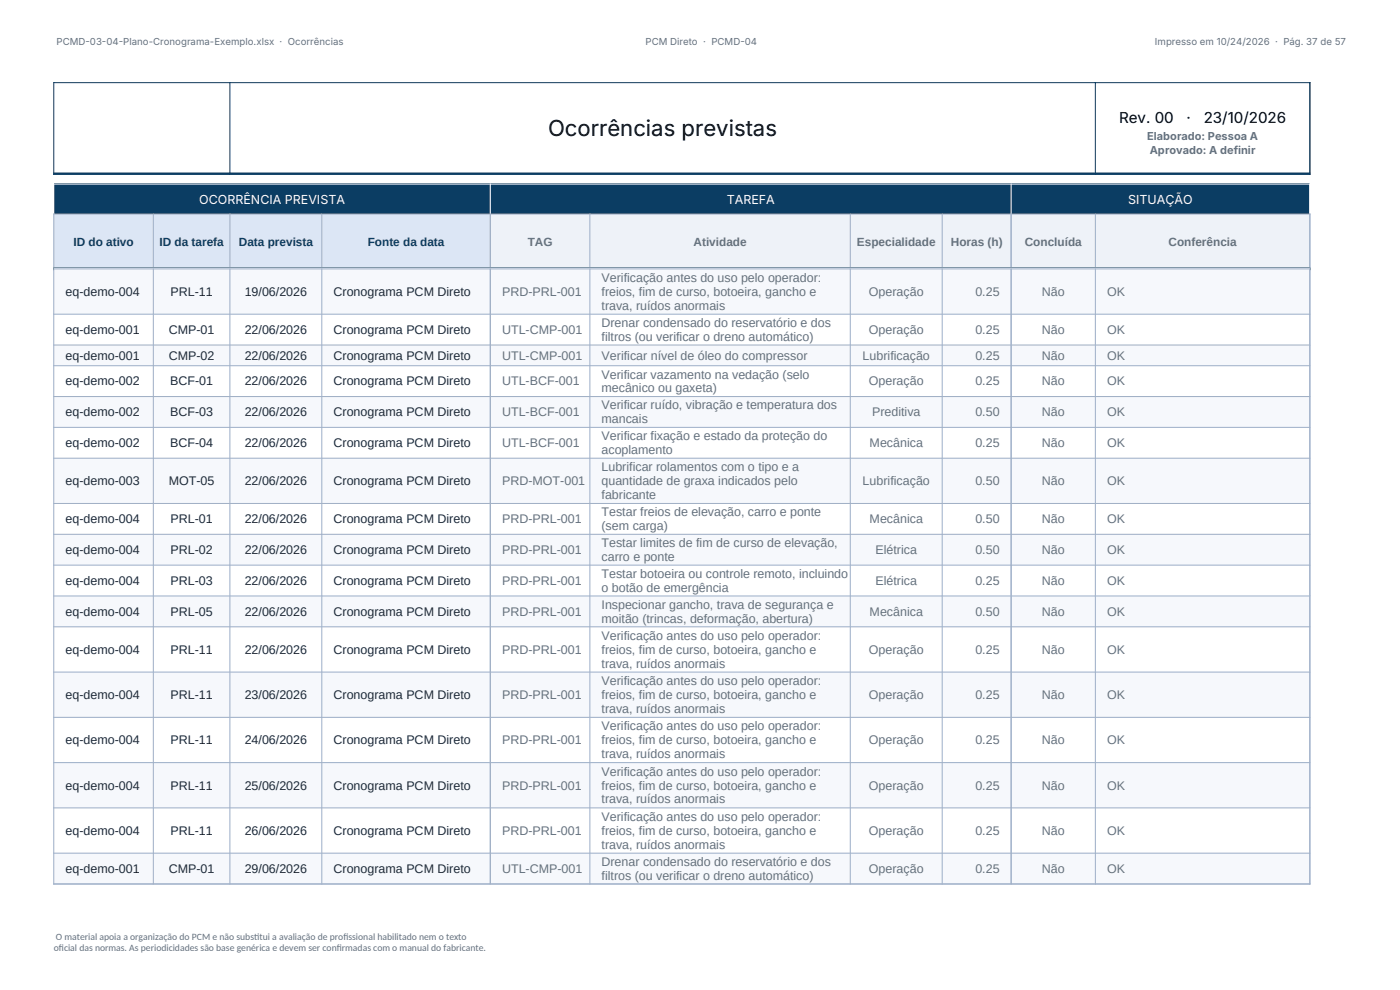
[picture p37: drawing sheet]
<svg xmlns="http://www.w3.org/2000/svg" width="297mm" height="210mm" viewBox="0 0 297 210" stroke-linecap="round" stroke-linejoin="round" font-family="sans-serif">
<defs><g id="words">
<text font-size="4.7" x="116.3" y="28.9">Ocorrências previstas</text>
<g font-size="3.2">
<text x="237.4" y="26.1">Rev. 00</text>
<text x="251.7" y="26.1">·</text>
<text x="255.4" y="26.1">23/10/2026</text>
</g>
<g font-size="2.6" fill="#fff">
<text x="42.3" y="43.2">OCORRÊNCIA PREVISTA</text>
<text x="154.2" y="43.2">TAREFA</text>
<text x="239.3" y="43.2">SITUAÇÃO</text>
</g>
<g font-size="2.6" fill="#64717d">
<text x="127.6" y="59.8">Verificação antes do uso pelo operador:</text>
<text x="106.5" y="62.8">PRD-PRL-001</text>
<text x="127.6" y="62.8">freios, fim de curso, botoeira, gancho e</text>
<text x="127.6" y="65.7">trava, ruídos anormais</text>
<text x="184.3" y="62.8">Operação</text>
<text x="206.9" y="62.8">0.25</text>
<text x="221" y="62.8">Não</text>
<text x="234.9" y="62.8">OK</text>
<text x="106.5" y="70.8">UTL-CMP-001</text>
<text x="127.6" y="69.4">Drenar condensado do reservatório e dos</text>
<text x="184.3" y="70.8">Operação</text>
<text x="206.9" y="70.8">0.25</text>
<text x="221" y="70.8">Não</text>
<text x="234.9" y="70.8">OK</text>
<text x="106.5" y="76.3">UTL-CMP-001</text>
<text x="127.6" y="76.3">Verificar nível de óleo do compressor</text>
<text x="127.6" y="72.3">filtros (ou verificar o dreno automático)</text>
<text x="183" y="76.3">Lubrificação</text>
<text x="206.9" y="76.3">0.25</text>
<text x="221" y="76.3">Não</text>
<text x="234.9" y="76.3">OK</text>
<text x="106.5" y="81.8">UTL-BCF-001</text>
<text x="127.6" y="80.3">Verificar vazamento na vedação (selo</text>
<text x="127.6" y="83.2">mecânico ou gaxeta)</text>
<text x="184.3" y="81.8">Operação</text>
<text x="206.9" y="81.8">0.25</text>
<text x="221" y="81.8">Não</text>
<text x="234.9" y="81.8">OK</text>
<text x="106.5" y="88.3">UTL-BCF-001</text>
<text x="127.6" y="86.8">Verificar ruído, vibração e temperatura dos</text>
<text x="127.6" y="89.8">mancais</text>
<text x="185" y="88.3">Preditiva</text>
<text x="206.9" y="88.3">0.50</text>
<text x="221" y="88.3">Não</text>
<text x="234.9" y="88.3">OK</text>
<text x="106.5" y="94.9">UTL-BCF-001</text>
<text x="127.6" y="93.4">Verificar fixação e estado da proteção do</text>
<text x="184.5" y="94.9">Mecânica</text>
<text x="206.9" y="94.9">0.25</text>
<text x="221" y="94.9">Não</text>
<text x="234.9" y="94.9">OK</text>
<text x="127.6" y="96.3">acoplamento</text>
<text x="127.6" y="100">Lubrificar rolamentos com o tipo e a</text>
<text x="106.5" y="102.9">PRD-MOT-001</text>
<text x="127.6" y="102.9">quantidade de graxa indicados pelo</text>
<text x="127.6" y="105.9">fabricante</text>
<text x="183" y="102.9">Lubrificação</text>
<text x="206.9" y="102.9">0.50</text>
<text x="221" y="102.9">Não</text>
<text x="234.9" y="102.9">OK</text>
<text x="106.5" y="111">PRD-PRL-001</text>
<text x="127.6" y="109.5">Testar freios de elevação, carro e ponte</text>
<text x="127.6" y="112.5">(sem carga)</text>
<text x="184.5" y="111">Mecânica</text>
<text x="206.9" y="111">0.50</text>
<text x="221" y="111">Não</text>
<text x="234.9" y="111">OK</text>
<text x="106.5" y="117.5">PRD-PRL-001</text>
<text x="127.6" y="116.1">Testar limites de fim de curso de elevação,</text>
<text x="127.6" y="119">carro e ponte</text>
<text x="185.7" y="117.5">Elétrica</text>
<text x="206.9" y="117.5">0.50</text>
<text x="221" y="117.5">Não</text>
<text x="234.9" y="117.5">OK</text>
<text x="106.5" y="124.1">PRD-PRL-001</text>
<text x="127.6" y="122.6">Testar botoeira ou controle remoto, incluindo</text>
<text x="127.6" y="125.5">o botão de emergência</text>
<text x="185.7" y="124.1">Elétrica</text>
<text x="206.9" y="124.1">0.25</text>
<text x="221" y="124.1">Não</text>
<text x="234.9" y="124.1">OK</text>
<text x="106.5" y="130.6">PRD-PRL-001</text>
<text x="127.6" y="129.1">Inspecionar gancho, trava de segurança e</text>
<text x="184.5" y="130.6">Mecânica</text>
<text x="206.9" y="130.6">0.50</text>
<text x="221" y="130.6">Não</text>
<text x="234.9" y="130.6">OK</text>
<text x="127.6" y="132.1">moitão (trincas, deformação, abertura)</text>
<text x="127.6" y="135.8">Verificação antes do uso pelo operador:</text>
<text x="106.5" y="138.7">PRD-PRL-001</text>
<text x="127.6" y="138.7">freios, fim de curso, botoeira, gancho e</text>
<text x="127.6" y="141.6">trava, ruídos anormais</text>
<text x="184.3" y="138.7">Operação</text>
<text x="206.9" y="138.7">0.25</text>
<text x="221" y="138.7">Não</text>
<text x="234.9" y="138.7">OK</text>
<text x="106.5" y="148.3">PRD-PRL-001</text>
<text x="127.6" y="145.4">Verificação antes do uso pelo operador:</text>
<text x="127.6" y="148.3">freios, fim de curso, botoeira, gancho e</text>
<text x="184.3" y="148.3">Operação</text>
<text x="206.9" y="148.3">0.25</text>
<text x="221" y="148.3">Não</text>
<text x="234.9" y="148.3">OK</text>
<text x="127.6" y="151.2">trava, ruídos anormais</text>
<text x="127.6" y="155">Verificação antes do uso pelo operador:</text>
<text x="106.5" y="157.9">PRD-PRL-001</text>
<text x="127.6" y="157.9">freios, fim de curso, botoeira, gancho e</text>
<text x="127.6" y="160.8">trava, ruídos anormais</text>
<text x="184.3" y="157.9">Operação</text>
<text x="206.9" y="157.9">0.25</text>
<text x="221" y="157.9">Não</text>
<text x="234.9" y="157.9">OK</text>
<text x="106.5" y="167.5">PRD-PRL-001</text>
<text x="127.6" y="164.6">Verificação antes do uso pelo operador:</text>
<text x="127.6" y="167.5">freios, fim de curso, botoeira, gancho e</text>
<text x="184.3" y="167.5">Operação</text>
<text x="206.9" y="167.5">0.25</text>
<text x="221" y="167.5">Não</text>
<text x="234.9" y="167.5">OK</text>
<text x="127.6" y="170.4">trava, ruídos anormais</text>
<text x="106.5" y="177.1">PRD-PRL-001</text>
<text x="127.6" y="174.2">Verificação antes do uso pelo operador:</text>
<text x="127.6" y="177.1">freios, fim de curso, botoeira, gancho e</text>
<text x="184.3" y="177.1">Operação</text>
<text x="206.9" y="177.1">0.25</text>
<text x="221" y="177.1">Não</text>
<text x="234.9" y="177.1">OK</text>
<text x="106.5" y="185.2">UTL-CMP-001</text>
<text x="127.6" y="180">trava, ruídos anormais</text>
<text x="127.6" y="183.7">Drenar condensado do reservatório e dos</text>
<text x="184.3" y="185.2">Operação</text>
<text x="206.9" y="185.2">0.25</text>
<text x="221" y="185.2">Não</text>
<text x="234.9" y="185.2">OK</text>
<text x="127.6" y="186.6">filtros (ou verificar o dreno automático)</text>
</g>
<g font-size="2.6" fill="#1f2937">
<text x="13.9" y="62.8">eq-demo-004</text>
<text x="36.2" y="62.8">PRL-11</text>
<text x="51.9" y="62.8">19/06/2026</text>
<text x="70.8" y="62.8">Cronograma PCM Direto</text>
<text x="13.9" y="70.8">eq-demo-001</text>
<text x="35.8" y="70.8">CMP-01</text>
<text x="51.9" y="70.8">22/06/2026</text>
<text x="70.8" y="70.8">Cronograma PCM Direto</text>
<text x="13.9" y="76.3">eq-demo-001</text>
<text x="35.8" y="76.3">CMP-02</text>
<text x="51.9" y="76.3">22/06/2026</text>
<text x="70.8" y="76.3">Cronograma PCM Direto</text>
<text x="13.9" y="81.8">eq-demo-002</text>
<text x="36.1" y="81.8">BCF-01</text>
<text x="51.9" y="81.8">22/06/2026</text>
<text x="70.8" y="81.8">Cronograma PCM Direto</text>
<text x="13.9" y="88.3">eq-demo-002</text>
<text x="36.1" y="88.3">BCF-03</text>
<text x="51.9" y="88.3">22/06/2026</text>
<text x="70.8" y="88.3">Cronograma PCM Direto</text>
<text x="13.9" y="94.9">eq-demo-002</text>
<text x="36.1" y="94.9">BCF-04</text>
<text x="51.9" y="94.9">22/06/2026</text>
<text x="70.8" y="94.9">Cronograma PCM Direto</text>
<text x="13.9" y="102.9">eq-demo-003</text>
<text x="35.8" y="102.9">MOT-05</text>
<text x="51.9" y="102.9">22/06/2026</text>
<text x="70.8" y="102.9">Cronograma PCM Direto</text>
<text x="13.9" y="111">eq-demo-004</text>
<text x="36.2" y="111">PRL-01</text>
<text x="51.9" y="111">22/06/2026</text>
<text x="70.8" y="111">Cronograma PCM Direto</text>
<text x="13.9" y="117.5">eq-demo-004</text>
<text x="36.2" y="117.5">PRL-02</text>
<text x="51.9" y="117.5">22/06/2026</text>
<text x="70.8" y="117.5">Cronograma PCM Direto</text>
<text x="13.9" y="124.1">eq-demo-004</text>
<text x="36.2" y="124.1">PRL-03</text>
<text x="51.9" y="124.1">22/06/2026</text>
<text x="70.8" y="124.1">Cronograma PCM Direto</text>
<text x="13.9" y="130.6">eq-demo-004</text>
<text x="36.2" y="130.6">PRL-05</text>
<text x="51.9" y="130.6">22/06/2026</text>
<text x="70.8" y="130.6">Cronograma PCM Direto</text>
<text x="13.9" y="138.7">eq-demo-004</text>
<text x="36.2" y="138.7">PRL-11</text>
<text x="51.9" y="138.7">22/06/2026</text>
<text x="70.8" y="138.7">Cronograma PCM Direto</text>
<text x="13.9" y="148.3">eq-demo-004</text>
<text x="36.2" y="148.3">PRL-11</text>
<text x="51.9" y="148.3">23/06/2026</text>
<text x="70.8" y="148.3">Cronograma PCM Direto</text>
<text x="13.9" y="157.9">eq-demo-004</text>
<text x="36.2" y="157.9">PRL-11</text>
<text x="51.9" y="157.9">24/06/2026</text>
<text x="70.8" y="157.9">Cronograma PCM Direto</text>
<text x="13.9" y="167.5">eq-demo-004</text>
<text x="36.2" y="167.5">PRL-11</text>
<text x="51.9" y="167.5">25/06/2026</text>
<text x="70.8" y="167.5">Cronograma PCM Direto</text>
<text x="13.9" y="177.1">eq-demo-004</text>
<text x="36.2" y="177.1">PRL-11</text>
<text x="51.9" y="177.1">26/06/2026</text>
<text x="70.8" y="177.1">Cronograma PCM Direto</text>
<text x="13.9" y="185.2">eq-demo-001</text>
<text x="35.8" y="185.2">CMP-01</text>
<text x="51.9" y="185.2">29/06/2026</text>
<text x="70.8" y="185.2">Cronograma PCM Direto</text>
</g>
<g font-size="2.5" fill="#0b3d63">
<text x="15.6" y="52.1">ID do ativo</text>
<text x="33.8" y="52.1">ID da tarefa</text>
<text x="50.7" y="52.1">Data prevista</text>
<text x="78" y="52.1">Fonte da data</text>
</g>
<g font-size="2.5" fill="#64717d">
<text x="112" y="52.1">TAG</text>
<text x="147.1" y="52.1">Atividade</text>
<text x="181.8" y="52.1">Especialidade</text>
<text x="201.7" y="52.1">Horas (h)</text>
<text x="217.4" y="52.1">Concluída</text>
<text x="247.9" y="52.1">Conferência</text>
</g>
<g font-size="2.3" fill="#64717d">
<text x="243.4" y="29.8">Elaborado: Pessoa A</text>
<text x="243.9" y="32.6">Aprovado: A definir</text>
</g>
<g font-size="2" fill="#64717d">
<text x="12" y="9.6">PCMD-03-04-Plano-Cronograma-Exemplo.xlsx · Ocorrências</text>
<text x="136.9" y="9.6">PCM Direto · PCMD-04</text>
<text x="245" y="9.6">Impresso em 10/24/2026 · Pág. 37 de 57</text>
<text x="11.4" y="201.8">of</text>
<text x="11.9" y="199.3">O material apoia a organização do PCM e não subst</text>
<text x="12.5" y="201.8">icial das normas. As periodicidades são base genérica e devem ser conf</text>
<text x="53.9" y="199.3">itui a avaliação de prof</text>
<text x="71.4" y="201.8">irmadas com o manual do fabricante.</text>
<text x="72.8" y="199.3">issional habilitado nem o texto</text>
</g>
</g></defs>
<path d="M11.4 39h266.5v6.4h-266.5z" fill-rule="evenodd" fill="#0b3d63"/>
<path d="M11.4 45.4h92.6v11.6h-92.6z" fill-rule="evenodd" fill="#dce6f5"/>
<path d="M104 45.4h173.9v11.6h-173.9z" fill-rule="evenodd" fill="#eef2f8"/>
<path d="M11.3 17.5h266.7M11.4 17.4v19.7M48.8 17.4v19.7M232.4 17.4v19.7M277.9 17.4v19.7" fill="none" stroke="#0b3d63" stroke-width=".22"/>
<path d="M11.3 36.9h266.7M11.3 57h266.7" fill="none" stroke="#0b3d63" stroke-width=".51"/>
<path d="M11.3 39h266.7M11.4 38.9v6.6M104 38.9v6.6M214.5 38.9v6.6M277.9 38.9v6.6" fill="none" stroke="#fff" stroke-width=".22"/>
<path d="M11.3 45.4h266.7M11.4 45.3v12M32.5 45.3v12M48.8 45.3v12M68.3 45.3v12M104 45.3v12M125.1 45.3v12M180.4 45.3v12M199.9 45.3v12M214.5 45.3v12M232.4 45.3v12M277.9 45.3v12" fill="none" stroke="#9fb0c9" stroke-width=".22"/>
<g fill="#f6f8fc">
<path d="M11.4 57h266.5v9.6h-266.5z" fill-rule="evenodd"/>
<path d="M11.4 73.2h266.5v4.4h-266.5z" fill-rule="evenodd"/>
<path d="M11.4 84.1h266.5v6.5h-266.5z" fill-rule="evenodd"/>
<path d="M11.4 97.2h266.5v9.6h-266.5z" fill-rule="evenodd"/>
<path d="M11.4 113.3h266.5v6.6h-266.5z" fill-rule="evenodd"/>
<path d="M11.4 126.4h266.5v6.5h-266.5z" fill-rule="evenodd"/>
<path d="M11.4 142.5h266.5v9.7h-266.5z" fill-rule="evenodd"/>
<path d="M11.4 161.8h266.5v9.6h-266.5z" fill-rule="evenodd"/>
<path d="M11.4 181h266.5v6.5h-266.5z" fill-rule="evenodd"/>
</g>
<g fill="none" stroke="#9fb0c9" stroke-width=".22">
<path d="M11.3 57h266.7M11.4 56.9v130.7M32.5 56.9v130.7M48.8 56.9v130.7M68.3 56.9v130.7M104 56.9v130.7M125.1 56.9v130.7M180.4 56.9v130.7M199.9 56.9v130.7M214.5 56.9v130.7M232.4 56.9v130.7M277.9 56.9v130.7"/>
<path d="M11.3 66.6h266.7M11.3 73.2h266.7M11.3 77.6h266.7M11.3 84.1h266.7M11.3 90.7h266.7M11.3 97.2h266.7M11.3 106.8h266.7M11.3 113.3h266.7M11.3 119.9h266.7M11.3 126.4h266.7M11.3 133h266.7M11.3 142.6h266.7"/>
<path d="M11.3 152.2h266.7M11.3 161.8h266.7M11.3 171.4h266.7M11.3 181h266.7M11.3 187.5h266.7"/>
</g>
<use href="#words"/>
</svg>
